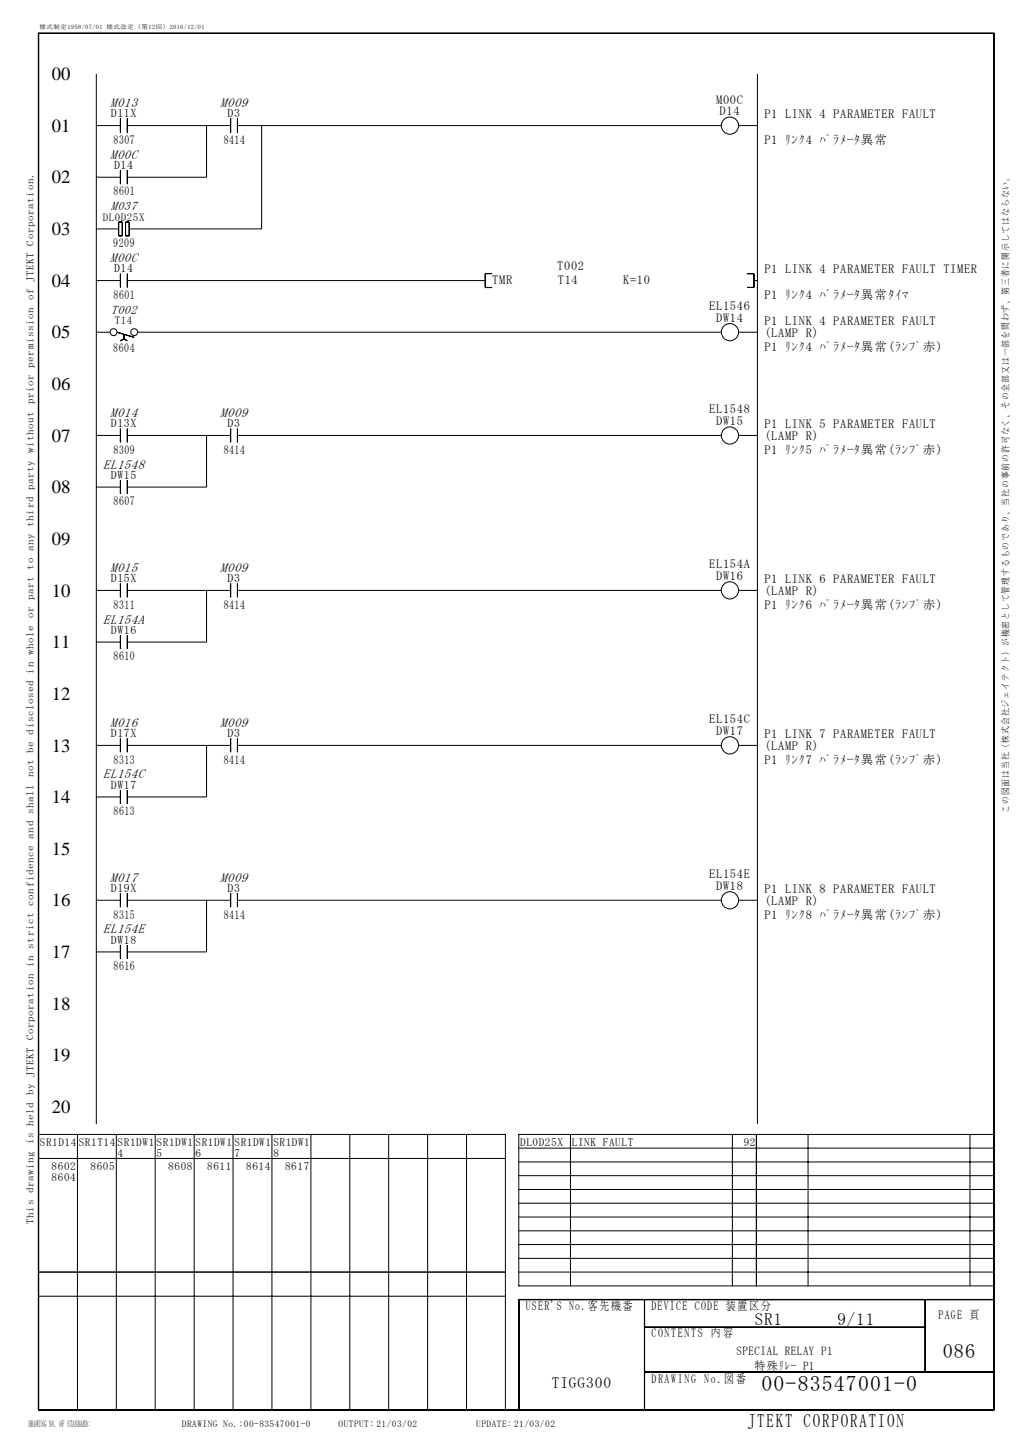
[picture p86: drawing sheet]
<svg xmlns="http://www.w3.org/2000/svg" width="210mm" height="297mm" viewBox="0 0 210 297" stroke-linecap="round" stroke-linejoin="round" font-family="sans-serif">
<defs><g id="words">
<text font-size="4.5" x="156.3" y="285.6">00-83547001-0</text>
<text font-size="4.2" x="193.5" y="278.8">086</text>
<text font-size="3.9" x="153.5" y="292.9">JTEKT CORPORATION</text>
<g font-size="3.8">
<text x="10.7" y="16.4">00</text>
<text x="10.7" y="27.1">01</text>
<text x="10.7" y="37.7">02</text>
<text x="10.7" y="48.3">03</text>
<text x="10.7" y="58.9">04</text>
<text x="10.7" y="69.5">05</text>
<text x="10.7" y="80.1">06</text>
<text x="10.7" y="90.7">07</text>
<text x="10.7" y="101.3">08</text>
<text x="10.7" y="111.9">09</text>
<text x="10.7" y="122.5">10</text>
<text x="10.7" y="133.1">11</text>
<text x="10.7" y="143.7">12</text>
<text x="10.7" y="154.3">13</text>
<text x="10.7" y="164.9">14</text>
<text x="10.7" y="175.5">15</text>
<text x="10.7" y="186.1">16</text>
<text x="10.7" y="196.7">17</text>
<text x="10.7" y="207.3">18</text>
<text x="10.7" y="217.9">19</text>
<text x="10.7" y="228.5">20</text>
</g>
<g font-size="3.5">
<text x="154.9" y="272">SR1</text>
<text x="171.9" y="272">9/11</text>
</g>
<text font-size="3.2" x="113.3" y="285">TIGG300</text>
<g font-size="2.7">
<text x="22.6" y="22">M013</text>
<text x="45.2" y="22">M009</text>
<text x="22.6" y="32.6">M00C</text>
<text x="22.6" y="53.8">M00C</text>
<text x="22.6" y="85.6">M014</text>
<text x="45.2" y="85.6">M009</text>
<text x="21.2" y="96.2">EL1548</text>
<text x="22.6" y="117.4">M015</text>
<text x="45.2" y="117.4">M009</text>
<text x="21.2" y="128">EL154A</text>
<text x="22.6" y="149.2">M016</text>
<text x="45.2" y="149.2">M009</text>
<text x="21.2" y="159.8">EL154C</text>
<text x="22.6" y="181">M017</text>
<text x="45.2" y="181">M009</text>
<text x="21.2" y="191.6">EL154E</text>
</g>
<g font-size="2.6">
<text x="147" y="21.3">M00C</text>
<text x="147.7" y="23.6">D14</text>
<text x="23.3" y="29.5">8307</text>
<text x="45.9" y="29.5">8414</text>
<text x="156.9" y="24.3">P1 LINK 4 PARAMETER FAULT</text>
<text x="156.9" y="29.6">P1 ﾘﾝｸ4 ﾊﾟﾗﾒｰﾀ異常</text>
<text x="23.3" y="40.1">8601</text>
<text x="22.8" y="43.2">M037</text>
<text x="23.2" y="50.7">9209</text>
<text x="101" y="58.4">TMR</text>
<text x="114.4" y="55.4">T002</text>
<text x="114.5" y="58.4">T14</text>
<text x="127.9" y="58.4">K=10</text>
<text x="156.9" y="56.1">P1 LINK 4 PARAMETER FAULT TIMER</text>
<text x="22.8" y="64.4">T002</text>
<text x="23.3" y="61.3">8601</text>
<text x="145.6" y="63.7">EL1546</text>
<text x="156.9" y="61.4">P1 ﾘﾝｸ4 ﾊﾟﾗﾒｰﾀ異常ﾀｲﾏ</text>
<text x="147" y="66">DW14</text>
<text x="156.9" y="66.7">P1 LINK 4 PARAMETER FAULT</text>
<text x="156.9" y="69.1">(LAMP R)</text>
<text x="23.3" y="72.3">8604</text>
<text x="156.9" y="72">P1 ﾘﾝｸ4 ﾊﾟﾗﾒｰﾀ異常(ﾗﾝﾌﾟ赤)</text>
<text x="145.6" y="84.9">EL1548</text>
<text x="147" y="87.2">DW15</text>
<text x="156.9" y="87.9">P1 LINK 5 PARAMETER FAULT</text>
<text x="23.3" y="93.1">8309</text>
<text x="45.9" y="93.1">8414</text>
<text x="156.9" y="90.3">(LAMP R)</text>
<text x="156.9" y="93.2">P1 ﾘﾝｸ5 ﾊﾟﾗﾒｰﾀ異常(ﾗﾝﾌﾟ赤)</text>
<text x="23.3" y="103.7">8607</text>
<text x="145.6" y="116.7">EL154A</text>
<text x="147" y="119">DW16</text>
<text x="156.9" y="119.7">P1 LINK 6 PARAMETER FAULT</text>
<text x="23.3" y="124.9">8311</text>
<text x="45.9" y="124.9">8414</text>
<text x="156.9" y="122.1">(LAMP R)</text>
<text x="156.9" y="125">P1 ﾘﾝｸ6 ﾊﾟﾗﾒｰﾀ異常(ﾗﾝﾌﾟ赤)</text>
<text x="23.3" y="135.6">8610</text>
<text x="145.6" y="148.5">EL154C</text>
<text x="147" y="150.8">DW17</text>
<text x="156.9" y="151.5">P1 LINK 7 PARAMETER FAULT</text>
<text x="156.9" y="153.9">(LAMP R)</text>
<text x="23.3" y="156.7">8313</text>
<text x="45.9" y="156.7">8414</text>
<text x="156.9" y="156.8">P1 ﾘﾝｸ7 ﾊﾟﾗﾒｰﾀ異常(ﾗﾝﾌﾟ赤)</text>
<text x="23.3" y="167.3">8613</text>
<text x="145.6" y="180.3">EL154E</text>
<text x="147" y="182.6">DW18</text>
<text x="156.9" y="183.3">P1 LINK 8 PARAMETER FAULT</text>
<text x="156.9" y="185.7">(LAMP R)</text>
<text x="23.3" y="188.6">8315</text>
<text x="45.9" y="188.6">8414</text>
<text x="156.9" y="188.6">P1 ﾘﾝｸ8 ﾊﾟﾗﾒｰﾀ異常(ﾗﾝﾌﾟ赤)</text>
<text x="23.3" y="199.2">8616</text>
<text x="107.9" y="268.9">USER'S No.客先機番</text>
<text x="133.7" y="268.9">DEVICE CODE 装置区分</text>
<text x="133.7" y="274.5">CONTENTS 内 容</text>
<text x="192.7" y="270.7">PAGE 頁</text>
<text x="133.7" y="283.8">DRAWING No.図 番</text>
</g>
<g font-size="2.5">
<text x="151.2" y="278.1">SPECIAL RELAY P1</text>
<text x="154.9" y="281.3">特殊ﾘﾚｰ P1</text>
</g>
<g font-size="2.4">
<text x="22.8" y="24.1">D11X</text>
<text x="46.7" y="24.1">D3</text>
<text x="23.4" y="34.7">D14</text>
<text x="23.4" y="55.9">D14</text>
<text x="22.8" y="87.7">D13X</text>
<text x="46.7" y="87.7">D3</text>
<text x="22.8" y="98.3">DW15</text>
<text x="22.8" y="119.5">D15X</text>
<text x="46.7" y="119.5">D3</text>
<text x="22.8" y="130.1">DW16</text>
<text x="22.8" y="151.3">D17X</text>
<text x="46.7" y="151.3">D3</text>
<text x="22.8" y="161.9">DW17</text>
<text x="22.8" y="183.1">D19X</text>
<text x="46.7" y="183.1">D3</text>
<text x="22.8" y="193.7">DW18</text>
</g>
<g font-size="2.3">
<text x="8.2" y="235.2">SR1D14</text>
<text x="16.2" y="235.2">SR1T14</text>
<text x="24.2" y="235.2">SR1DW1</text>
<text x="24.2" y="237.4">4</text>
<text x="32.2" y="235.2">SR1DW1</text>
<text x="32.2" y="237.4">5</text>
<text x="40.1" y="235.2">SR1DW1</text>
<text x="40.1" y="237.4">6</text>
<text x="48.1" y="235.2">SR1DW1</text>
<text x="48.1" y="237.4">7</text>
<text x="56.1" y="235.2">SR1DW1</text>
<text x="56.1" y="237.4">8</text>
<text x="106.8" y="235.2">DL0D25X</text>
<text x="117.4" y="235.2">LINK FAULT</text>
<text x="152.7" y="235.2">92</text>
<text x="10.6" y="240.2">8602</text>
<text x="10.6" y="242.4">8604</text>
<text x="18.6" y="240.2">8605</text>
<text x="34.5" y="240.2">8608</text>
<text x="42.5" y="240.2">8611</text>
<text x="50.5" y="240.2">8614</text>
<text x="58.5" y="240.2">8617</text>
</g>
<g font-size="2.2">
<text x="21.1" y="45.3">DL0D25X</text>
<text x="23.6" y="66.5">T14</text>
</g>
<text font-size="2.1" x="6.9" y="251.2" transform="rotate(-90 6.9 251.2)">This drawing is held by JTEKT Corporation in strict confidence and shall not be disclosed in whole or part to any third party without prior permission of JTEKT Corporation.</text>
<g font-size="1.9">
<text x="207.1" y="166.9" transform="rotate(-90 207.1 166.9)">この図面は当社（株式会社ジェイテクト）が機密として管理するものであり、当社の事前の許可なく、その全部又は一部を問わず、第三者に開示してはならない。</text>
<text x="5.9" y="293">DRAWING NO. OF STANDARD:</text>
<text x="37.3" y="293">DRAWING No.:00-83547001-0</text>
<text x="69.5" y="293">OUTPUT: 21/03/02</text>
<text x="97.8" y="293">UPDATE: 21/03/02</text>
</g>
<text font-size="1.3" x="8.1" y="6">様式制定1958/07/01 様式改定（第12回）2016/12/01</text>
</g></defs>
<g fill="none" stroke="#000" stroke-width=".21">
<path d="M7.9 6.8v282.6M7.9 6.8h196.1v282.6h-196.1zM7.9 6.9h196.1M19.8 15.2v215.5M155.5 15.2v215.5M204.1 6.8v282.6M19.8 25.8h4.9M19.8 36.4h4.9M24.7 24.4v2.8M24.7 35v2.8M26.1 24.4v2.8M26.1 35v2.8"/>
<path d="M26.1 25.8h21.2M42.4 25.8v10.6h-16.3M47.3 24.4v2.8M48.7 24.4v2.8M48.7 25.8h99.4M53.7 25.8v21.2h-27.2M151.6 25.8h3.9M19.8 47h4.6M19.8 57.6h4.9M24.3 45.6v2.8M24.4 45.6h.7v2.8h-.7zM24.4 48.4h.7"/>
<path d="M24.7 56.2v2.8M25.8 45.6h.7v2.8h-.7zM25.8 48.4h.7M26.1 56.2v2.8M26.1 57.6h73.5M26.5 45.6v2.8M99.6 56.2h1.4M101 56.2h-1.4v2.8h1.4M153.4 56.2h1.4l-.1 2.8h-1.3M154.8 57.6h.7M19.8 68.2h2.8M24 68.2l3.6 1.1"/>
<path d="M25.4 68.6v1l.7 .4M25.4 68.6v1l-.7 .3M28.3 68.2h119.8M151.6 68.2h3.9M19.8 89.4h4.9M19.8 100h4.9M24.7 88v2.8M24.7 98.6v2.8M26.1 88v2.8M26.1 98.6v2.8M26.1 89.4h21.2M42.4 89.4v10.6h-16.3"/>
<path d="M47.3 88v2.8M48.7 88v2.8M48.7 89.4h99.4M151.6 89.4h3.9M24.7 119.8v2.8M26.1 119.8v2.8M47.3 119.8v2.8M48.7 119.8v2.8M19.8 121.2h4.9M19.8 131.8h4.9M24.7 130.4v2.8M26.1 130.4v2.8"/>
<path d="M26.1 121.2h21.2M42.4 121.2v10.6h-16.3M48.7 121.2h99.4M151.6 121.2h3.9M19.8 153h4.9M24.7 151.6v2.8M26.1 151.6v2.8M26.1 153h21.2M42.4 153v10.6h-16.3M47.3 151.6v2.8M48.7 151.6v2.8M48.7 153h99.4"/>
<path d="M151.6 153h3.9M19.8 163.6h4.9M24.7 162.2v2.8M26.1 162.2v2.8M19.8 184.8h4.9M19.8 195.4h4.9M24.7 183.4v2.8M24.7 194v2.8M26.1 183.4v2.8M26.1 194v2.8M26.1 184.8h21.2M42.4 184.8v10.6h-16.3"/>
<path d="M47.3 183.4v2.8M48.7 183.4v2.8M48.7 184.8h99.4M151.6 184.8h3.9M7.9 232.9h95.8v56.5M7.9 237.8h95.8M15.9 232.9v56.5M23.9 232.9v56.5M31.9 232.9v56.5M39.9 232.9v56.5M47.8 232.9v56.5M55.8 232.9v56.5"/>
<path d="M63.8 232.9v56.5M71.8 232.9v56.5M79.8 232.9v56.5M87.8 232.9v56.5M95.8 232.9v56.5M106.5 238.5h97.5M106.5 235.7h97.5M117.1 232.9v31.1M150.3 232.9v31.1M155.3 232.9v31.1M165.9 232.9v31.1M199.1 232.9v31.1"/>
<path d="M204 232.9h-97.5v31.1h97.5M106.5 258.3h97.5M106.5 255.5h97.5M106.5 252.7h97.5M106.5 249.8h97.5M106.5 247h97.5M106.5 244.2h97.5M106.5 241.3h97.5M7.9 261.1h95.8M7.9 266.1h95.8M106.5 261.1h97.5M106.5 266.7h97.5"/>
<path d="M106.5 266.8v22.6M132.3 266.8v22.6M132.3 272.5h57.6M132.3 272.4h57.6M189.9 266.8v14.8M204 266.8h-97.5v22.6M7.9 289.5h196.1M132.3 281.6h71.7"/>
<circle cx="149.8" cy="25.8" r="1.77"/>
<circle cx="23.3" cy="68.2" r=".71"/>
<circle cx="27.5" cy="68.2" r=".71"/>
<circle cx="149.8" cy="68.2" r="1.77"/>
<circle cx="149.8" cy="89.4" r="1.77"/>
<circle cx="149.8" cy="121.2" r="1.77"/>
<circle cx="149.8" cy="153" r="1.77"/>
<circle cx="149.8" cy="184.8" r="1.77"/>
</g>
<use href="#words"/>
</svg>
